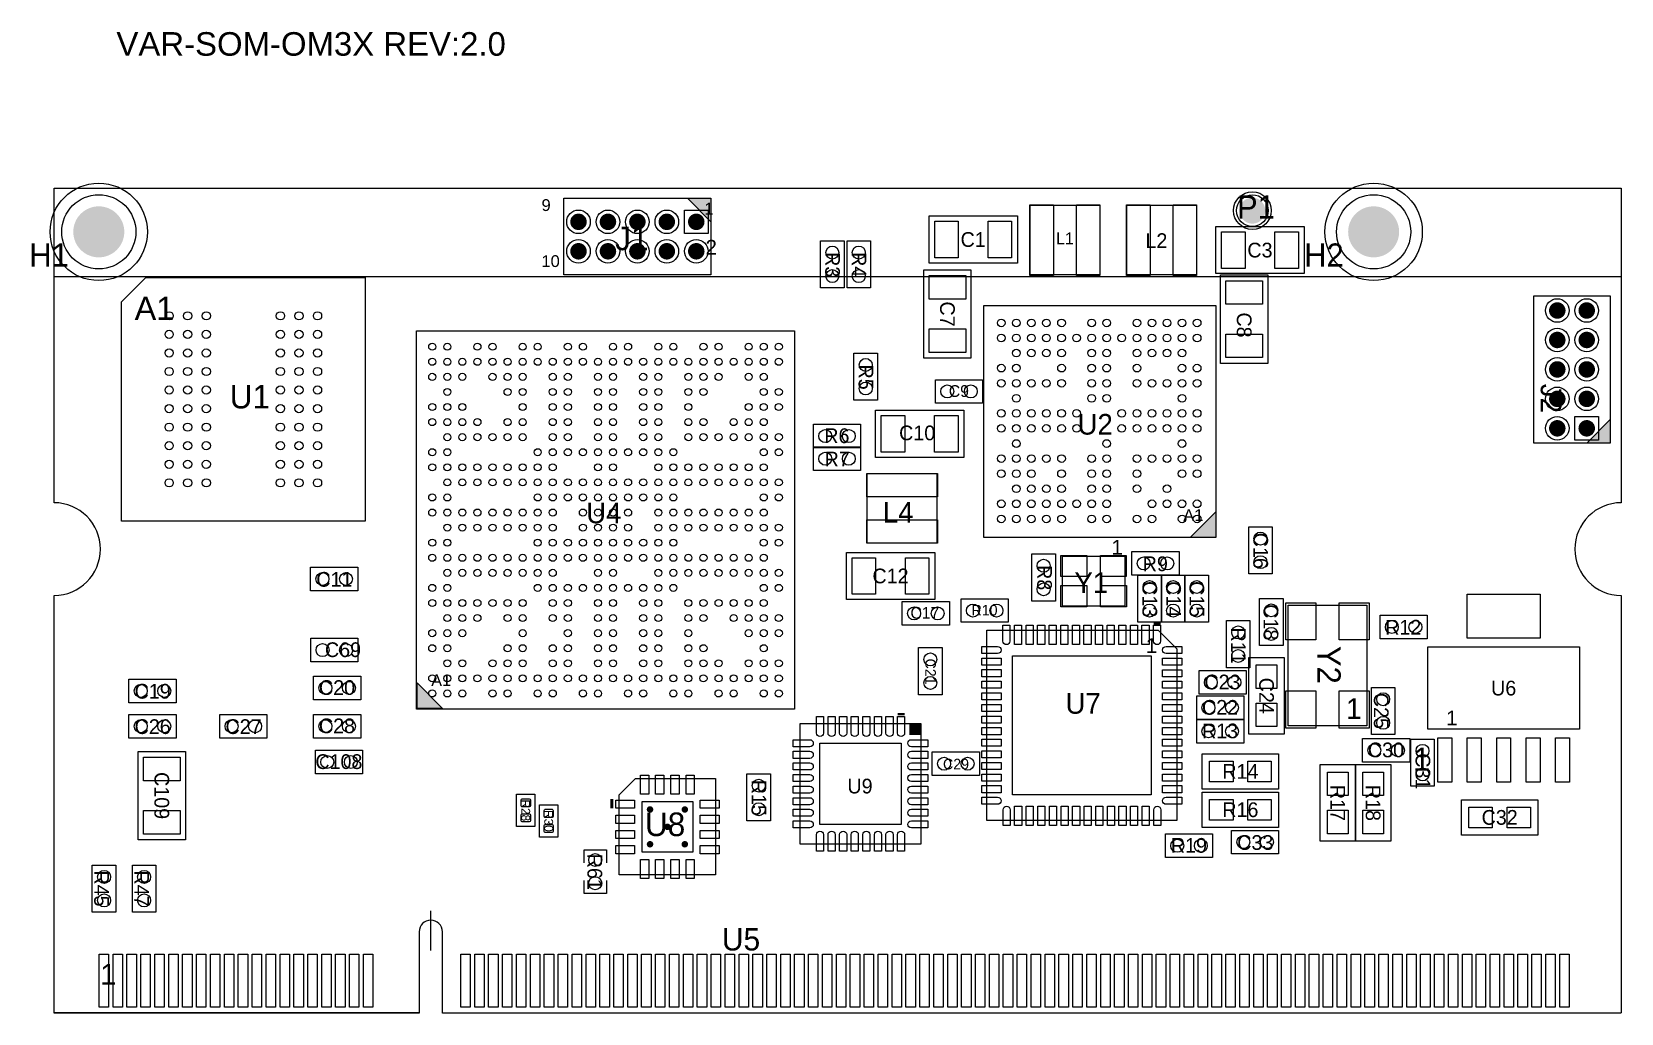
# Model space of a CAD drawing. Extents: x -1 to 67.6, y 0 to 42.3.
import ezdxf
from ezdxf.enums import TextEntityAlignment as Align

# ---------------------------------------------------------------- set-up
doc = ezdxf.new("R2010")
doc.units = 0
doc.header["$MEASUREMENT"] = 0
for name, color, linetype in [('ASSEMBLY_OUTLINES_TOP', 170, 'CONTINUOUS'), ('ASSEMBLY_REF_DES_TOP', 12, 'CONTINUOUS'), ('BOARD_OUTLINE', 10, 'CONTINUOUS'), ('PART_HOLES_LAYER_TOP', 52, 'CONTINUOUS'), ('PART_PADS_LAYER_TOP', 140, 'CONTINUOUS'), ('PART_PADS_SMD_TOP', 140, 'CONTINUOUS')]:
    doc.layers.add(name, color=color, linetype=linetype)
doc.styles.add('ARIAL', font='arial.ttf')
doc.styles.add('VERIBEST_GERBER_0', font='VBest0.ttf')

msp = doc.modelspace()

# ---------------------------------------------------------------- texts
at = {"layer": 'ASSEMBLY_OUTLINES_TOP'}
for s, height, style, p in [('VAR-SOM-OM3X REV:2.0', 1.016, 'ARIAL', (11.08964, 41.783)), ('9', 0.508, 'ARIAL', (21.225002, 34.833052)), ('1', 0.508, 'ARIAL', (28.245054, 34.680144)), ('2', 0.635, 'ARIAL', (28.34767, 33.014666)), ('10', 0.508, 'ARIAL', (21.41982, 32.418782)), ('A1', 0.508, 'ARIAL', (49.143666, 21.46554)), ('A1', 0.500126, 'ARIAL', (16.697706, 14.34592)), ('1', 0.9, 'VERIBEST_GERBER_0', (56.067934, 13.122336)), ('1', 1, 'VERIBEST_GERBER_0', (58.994368, 10.941644)), ('1', 0.889, 'ARIAL', (2.340356, 1.669796))]:
    msp.add_text(s, height=height, dxfattribs=dict(at, style=style)).set_placement(p, align=Align.MIDDLE_CENTER)
at = {"layer": 'ASSEMBLY_OUTLINES_TOP', "style": 'ARIAL'}
for s, height, p in [('A1', 0.999998, (3.477006, 30.88259)), ('1', 0.635, (45.613066, 20.399756)), ('1', 0.635, (47.0916, 16.1544)), ('1', 0.635, (60.04814, 13.03782))]:
    msp.add_text(s, height=height, dxfattribs=at).set_placement(p, align=Align.TOP_LEFT)
at = {"layer": 'ASSEMBLY_REF_DES_TOP', "style": 'VERIBEST_GERBER_0'}
for s, height, p in [('P1', 1, (51.84415, 34.74995)), ('J1', 1.016, (24.92248, 33.39719)), ('C1', 0.635, (39.6469, 33.3513)), ('L1', 0.508, (43.60291, 33.398714)), ('C3', 0.635, (52.01666, 32.894016)), ('C9', 0.508, (39.030148, 26.814526)), ('U2', 0.89, (44.909491, 25.383351)), ('R6', 0.635, (33.767389, 24.889723)), ('C10', 0.635, (37.230699, 25.010865)), ('R7', 0.635, (33.781611, 23.881277)), ('U4', 0.89, (23.716374, 21.559362)), ('L4', 0.889, (36.413865, 21.591861)), ('R9', 0.635, (47.501771, 19.366977)), ('C11', 0.635, (12.092349, 18.69614)), ('C12', 0.635, (36.08131, 18.843249)), ('Y1', 0.889, (44.741846, 18.552414)), ('C17', 0.508, (37.563044, 17.254474)), ('R10', 0.4572, (40.136789, 17.368023)), ('R12', 0.635, (58.196282, 16.631902)), ('C69', 0.635, (12.464289, 15.662923)), ('C23', 0.635, (50.398389, 14.269223)), ('C19', 0.635, (4.253909, 13.87014)), ('C20', 0.635, (12.205127, 14.030186)), ('U7', 0.889, (44.38904, 13.345668)), ('U6', 0.635, (62.529738, 14.007902)), ('C22', 0.635, (50.296789, 13.177023)), ('C26', 0.635, (4.253909, 12.34614)), ('C27', 0.635, (8.173129, 12.34614)), ('C28', 0.635, (12.205127, 12.379186)), ('R13', 0.635, (50.296789, 12.161023)), ('C30', 0.635, (57.452786, 11.342172)), ('C108', 0.635, (12.286489, 10.836923)), ('C29', 0.4572, (38.906411, 10.730977)), ('R14', 0.635, (51.17211, 10.414)), ('U9', 0.635, (34.765488, 9.783318)), ('R16', 0.635, (51.17211, 8.763)), ('U8', 1.016, (26.358596, 8.134096)), ('C32', 0.635, (62.357, 8.4328)), ('R19', 0.635, (48.952404, 7.225538)), ('C33', 0.635, (51.814222, 7.34949)), ('U5', 0.9652, (29.633926, 3.177032))]:
    msp.add_text(s, height=height, dxfattribs=at).set_placement(p, align=Align.MIDDLE_CENTER)
for s, height, p in [('L2', 0.635, (47.076868, 33.618678)), ('H1', 1, (-1.0696, 33.1804)), ('H2', 1, (53.9214, 33.1804)), ('U1', 1.016, (7.579106, 27.08275))]:
    msp.add_text(s, height=height, dxfattribs=at).set_placement(p, align=Align.TOP_LEFT)
for s, height, p in [('R3', 0.635, (33.580712, 32.263088)), ('R4', 0.635, (34.723712, 32.263088)), ('C7', 0.635, (38.535792, 30.13635)), ('C8', 0.635, (51.337718, 29.66212)), ('R5', 0.635, (35.023044, 27.415998)), ('C16', 0.635, (52.049698, 19.926864)), ('R8', 0.635, (42.724829, 18.767877)), ('C13', 0.635, (47.266098, 17.841468)), ('C14', 0.635, (48.292512, 17.837404)), ('C15', 0.635, (49.298098, 17.841468)), ('C18', 0.635, (52.488577, 16.846589)), ('R11', 0.635, (51.088277, 15.842489)), ('Y2', 0.999998, (54.998713, 15.011145)), ('C21', 0.4572, (37.809427, 14.720538)), ('C24', 0.635, (52.3019, 13.6787)), ('C25', 0.635, (57.248791, 13.024573)), ('C31', 0.635, (59.046123, 10.421111)), ('C109', 0.635, (4.6482, 9.3726)), ('R15', 0.635, (30.405643, 9.276201)), ('R17', 0.635, (55.3753, 9.0559)), ('R18', 0.635, (56.8993, 9.0559)), ('R28', 0.381, (20.3454, 8.7376)), ('R30', 0.381, (21.336, 8.2804)), ('R61', 0.635, (23.32609, 6.088888)), ('R45', 0.635, (2.04851, 5.366512)), ('R47', 0.635, (3.77571, 5.366512))]:
    msp.add_text(s, height=height, rotation=270, dxfattribs=at).set_placement(p, align=Align.MIDDLE_CENTER)
msp.add_text('J2', height=0.889, rotation=270, dxfattribs=at).set_placement((65.017546, 27.12696), align=Align.TOP_LEFT)

# ---------------------------------------------------------------- hatches: boundary and pattern name
at = {"layer": 'ASSEMBLY_OUTLINES_TOP'}
for points in [[(28.33751, 34.1122), (27.32151, 35.1282), (28.33751, 35.1282)], [(66.1129, 24.5737), (67.1289, 25.5897), (67.1289, 24.5737)], [(50.1079, 21.6035), (50.1079, 20.5035), (49.0079, 20.5035)], [(16.763218, 13.127663), (15.663218, 13.127663), (15.663218, 14.227663)]]:
    msp.add_hatch(color=256, dxfattribs=at).paths.add_polyline_path(points, flags=0)

# ---------------------------------------------------------------- linework, layer by layer
for points in [[(21.98751, 31.8262), (21.98751, 35.1282), (28.33751, 35.1282), (28.33751, 31.8262)], [(28.33751, 34.1122), (27.32151, 35.1282), (28.33751, 35.1282)], [(37.7419, 32.3353), (37.7419, 34.3673), (41.5519, 34.3673), (41.5519, 32.3353)], [(42.105902, 31.8259), (42.105902, 34.8259), (45.105902, 34.8259), (45.105902, 31.8259)], [(46.2749, 31.8259), (46.2749, 34.8259), (49.2749, 34.8259), (49.2749, 31.8259)], [(50.1117, 31.8781), (50.1117, 33.9101), (53.9217, 33.9101), (53.9217, 31.8781)], [(33.0625, 31.265), (33.0625, 33.297), (34.0785, 33.297), (34.0785, 31.265)], [(34.2055, 31.265), (34.2055, 33.297), (35.2215, 33.297), (35.2215, 31.265)], [(2.916018, 21.209663), (2.916018, 30.669663), (3.956018, 31.709663), (13.416018, 31.709663), (13.416018, 21.209663)], [(37.519792, 28.23135), (37.519792, 32.04135), (39.551792, 32.04135), (39.551792, 28.23135)], [(50.321785, 28.011011), (50.321785, 31.821011), (52.353785, 31.821011), (52.353785, 28.011011)], [(63.8269, 24.5737), (63.8269, 30.9237), (67.1289, 30.9237), (67.1289, 24.5737)], [(40.1079, 20.5035), (40.1079, 30.5035), (50.1079, 30.5035), (50.1079, 20.5035)], [(15.633218, 13.097663), (15.633218, 29.407663), (31.943218, 29.407663), (31.943218, 13.097663)], [(34.504951, 26.417936), (34.504951, 28.449936), (35.520951, 28.449936), (35.520951, 26.417936)], [(38.0213, 26.2901), (38.0213, 27.3061), (40.0533, 27.3061), (40.0533, 26.2901)], [(32.7585, 24.3652), (32.7585, 25.3812), (34.7905, 25.3812), (34.7905, 24.3652)], [(35.437697, 23.957733), (35.437697, 25.989733), (39.247697, 25.989733), (39.247697, 23.957733)], [(66.1129, 24.5737), (67.1289, 25.5897), (67.1289, 24.5737)], [(32.7585, 23.3898), (32.7585, 24.4058), (34.7905, 24.4058), (34.7905, 23.3898)], [(35.077214, 20.258299), (35.077214, 23.258299), (38.077214, 23.258299), (38.077214, 20.258299)], [(50.1079, 21.6035), (50.1079, 20.5035), (49.0079, 20.5035)], [(51.5315, 18.9289), (51.5315, 20.9609), (52.5475, 20.9609), (52.5475, 18.9289)], [(46.4939, 18.8755), (46.4939, 19.8915), (48.5259, 19.8915), (48.5259, 18.8755)], [(11.069238, 18.204663), (11.069238, 19.220663), (13.101238, 19.220663), (13.101238, 18.204663)], [(34.17631, 17.827249), (34.17631, 19.859249), (37.98631, 19.859249), (37.98631, 17.827249)], [(42.1759, 17.75875), (42.1759, 19.79075), (43.1919, 19.79075), (43.1919, 17.75875)], [(43.5029, 17.5415), (43.5029, 19.7015), (46.1829, 19.7015), (46.1829, 17.5415)], [(46.7479, 16.8435), (46.7479, 18.8755), (47.7639, 18.8755), (47.7639, 16.8435)], [(47.7639, 16.8435), (47.7639, 18.8755), (48.7799, 18.8755), (48.7799, 16.8435)], [(48.7799, 16.8435), (48.7799, 18.8755), (49.7959, 18.8755), (49.7959, 16.8435)], [(39.1279, 16.8435), (39.1279, 17.8595), (41.1599, 17.8595), (41.1599, 16.8435)], [(51.9971, 15.8377), (51.9971, 17.8697), (53.0131, 17.8697), (53.0131, 15.8377)], [(36.590408, 16.718548), (36.590408, 17.734548), (38.622408, 17.734548), (38.622408, 16.718548)], [(53.2283, 12.3827), (53.2283, 17.5827), (56.6283, 17.5827), (56.6283, 12.3827)], [(57.1981, 16.1341), (57.1981, 17.1501), (59.2301, 17.1501), (59.2301, 16.1341)], [(47.633459, 16.499941), (48.433459, 15.699941), (48.433459, 8.299941), (40.233459, 8.299941), (40.233459, 16.499941)], [(50.5714, 14.8844), (50.5714, 16.9164), (51.5874, 16.9164), (51.5874, 14.8844)], [(11.0744, 15.1384), (11.0744, 16.1544), (13.1064, 16.1544), (13.1064, 15.1384)], [(59.2547, 12.2329), (59.2547, 15.7829), (65.8047, 15.7829), (65.8047, 12.2329)], [(37.291215, 13.72245), (37.291215, 15.75445), (38.307215, 15.75445), (38.307215, 13.72245)], [(51.5399, 12.0277), (51.5399, 15.3297), (53.0639, 15.3297), (53.0639, 12.0277)], [(11.196238, 13.505663), (11.196238, 14.521663), (13.228238, 14.521663), (13.228238, 13.505663)], [(49.3895, 13.7447), (49.3895, 14.7607), (51.4215, 14.7607), (51.4215, 13.7447)], [(3.230798, 13.378663), (3.230798, 14.394663), (5.262798, 14.394663), (5.262798, 13.378663)], [(16.763218, 13.127663), (15.663218, 13.127663), (15.663218, 14.227663)], [(56.8249, 12.0017), (56.8249, 14.0337), (57.8409, 14.0337), (57.8409, 12.0017)], [(49.2879, 12.6525), (49.2879, 13.6685), (51.3199, 13.6685), (51.3199, 12.6525)], [(3.230798, 11.854663), (3.230798, 12.870663), (5.262798, 12.870663), (5.262798, 11.854663)], [(7.150018, 11.854663), (7.150018, 12.870663), (9.182018, 12.870663), (9.182018, 11.854663)], [(11.196238, 11.854663), (11.196238, 12.870663), (13.228238, 12.870663), (13.228238, 11.854663)], [(32.189035, 7.280922), (32.189035, 12.480922), (37.389035, 12.480922), (37.389035, 7.280922)], [(49.2879, 11.6365), (49.2879, 12.6525), (51.3199, 12.6525), (51.3199, 11.6365)], [(56.4439, 10.8177), (56.4439, 11.8337), (58.4759, 11.8337), (58.4759, 10.8177)], [(58.5216, 9.779), (58.5216, 11.811), (59.5376, 11.811), (59.5376, 9.779)], [(3.6322, 7.4676), (3.6322, 11.2776), (5.6642, 11.2776), (5.6642, 7.4676)], [(11.2776, 10.3124), (11.2776, 11.3284), (13.3096, 11.3284), (13.3096, 10.3124)], [(37.8833, 10.2395), (37.8833, 11.2555), (39.9153, 11.2555), (39.9153, 10.2395)], [(49.52111, 9.652), (49.52111, 11.176), (52.82311, 11.176), (52.82311, 9.652)], [(29.8875, 8.278), (29.8875, 10.31), (30.9035, 10.31), (30.9035, 8.278)], [(54.6133, 7.4049), (54.6133, 10.7069), (56.1373, 10.7069), (56.1373, 7.4049)], [(56.1373, 7.4049), (56.1373, 10.7069), (57.6613, 10.7069), (57.6613, 7.4049)], [(24.3835, 5.949), (24.3835, 9.404), (25.0835, 10.104), (28.5385, 10.104), (28.5385, 5.949)], [(19.9454, 8.0376), (19.9454, 9.4376), (20.7454, 9.4376), (20.7454, 8.0376)], [(20.936, 7.5804), (20.936, 8.9804), (21.736, 8.9804), (21.736, 7.5804)], [(49.52111, 8.001), (49.52111, 9.525), (52.82311, 9.525), (52.82311, 8.001)], [(60.706, 7.6708), (60.706, 9.1948), (64.008, 9.1948), (64.008, 7.6708)], [(47.943511, 6.701019), (47.943511, 7.717019), (49.975511, 7.717019), (49.975511, 6.701019)], [(50.79111, 6.858), (50.79111, 7.874), (52.82311, 7.874), (52.82311, 6.858)], [(1.651, 4.3434), (1.651, 6.3754), (2.667, 6.3754), (2.667, 4.3434)], [(3.3782, 4.3434), (3.3782, 6.3754), (4.3942, 6.3754), (4.3942, 4.3434)]]:
    msp.add_lwpolyline(points, close=True, dxfattribs=at)
msp.add_lwpolyline([(67.60011, -0.003), (16.75011, -0.003), (16.750108, 3.499993, 1), (15.75011, 3.499993), (15.75011, -0.003), (0.00011, -0.003), (0.000102, 17.999989, 1), (0.000102, 22.000007), (0.000102, 31.75), (67.600119, 31.75), (67.600119, 22.000007, 1), (67.600119, 17.999989), (67.600119, 0)], format="xyb", dxfattribs=at)
for points, const_width in [([(47.733459, 16.799941), (47.433459, 16.799941)], 0.1), ([(36.389035, 12.880922), (36.689035, 12.880922)], 0.1), ([(24.0585, 9.224), (24.0585, 8.824)], 0.13)]:
    msp.add_lwpolyline(points, dxfattribs=dict(at, const_width=const_width))
at = {"layer": 'ASSEMBLY_OUTLINES_TOP', "const_width": 0.14}
for points in [[(25.6385, 8.774, -1), (25.7785, 8.774, -1)], [(27.1385, 8.774, -1), (27.2785, 8.774, -1)], [(26.3885, 8.024, -1), (26.5285, 8.024, -1)], [(25.6385, 7.274, -1), (25.7785, 7.274, -1)], [(27.1385, 7.274, -1), (27.2785, 7.274, -1)]]:
    msp.add_lwpolyline(points, format="xyb", close=True, dxfattribs=at)
at = {"layer": 'ASSEMBLY_OUTLINES_TOP'}
for points in [[(22.86, 6.477), (22.86, 7.0358)], [(22.86, 7.0358), (23.8252, 7.0358)], [(23.8252, 7.0358), (23.8252, 6.477)], [(22.86, 5.1562), (22.86, 5.715)], [(23.8252, 5.715), (23.8252, 5.1562)], [(23.8252, 5.1562), (22.86, 5.1562)], [(16.25011, 2.697), (16.25011, 4.397)]]:
    msp.add_lwpolyline(points, dxfattribs=at)
for centre, radius in [((1.9304, 33.6804), 2.1), ((56.9214, 33.6804), 2.1), ((51.689, 34.5948), 0.8128)]:
    msp.add_circle(centre, radius, dxfattribs=at)
msp.add_solid([(36.889035, 11.980922), (37.389035, 11.980922), (36.889035, 12.480922), (37.389035, 12.480922)], dxfattribs=at)
at = {"layer": 'BOARD_OUTLINE'}
msp.add_lwpolyline([(67.600119, 22.000007, 1), (67.600119, 17.999989), (67.600119, 0), (16.75, -0.01), (16.75, 3.5, 0.414213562), (16.25, 4, 0.414213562), (15.75, 3.5), (15.75, 0), (0.000102, 0), (0.000102, 17.999989, 1), (0.000102, 22.000007), (0.000102, 35.56), (67.600119, 35.56)], format="xyb", close=True, dxfattribs=at)
at = {"layer": 'PART_HOLES_LAYER_TOP'}
for points, const_width in [([(51.4096, 34.5948, -1), (51.9684, 34.5948, -1)], 0.5588), ([(1.3804, 33.6804, -1), (2.4804, 33.6804, -1)], 1.1), ([(22.44471, 34.1122, -1), (22.80031, 34.1122, -1)], 0.3556), ([(23.71471, 34.1122, -1), (24.07031, 34.1122, -1)], 0.3556), ([(24.98471, 34.1122, -1), (25.34031, 34.1122, -1)], 0.3556), ([(26.25471, 34.1122, -1), (26.61031, 34.1122, -1)], 0.3556), ([(27.52471, 34.1122, -1), (27.88031, 34.1122, -1)], 0.3556), ([(56.3714, 33.6804, -1), (57.4714, 33.6804, -1)], 1.1), ([(22.44471, 32.8422, -1), (22.80031, 32.8422, -1)], 0.3556), ([(23.71471, 32.8422, -1), (24.07031, 32.8422, -1)], 0.3556), ([(24.98471, 32.8422, -1), (25.34031, 32.8422, -1)], 0.3556), ([(26.25471, 32.8422, -1), (26.61031, 32.8422, -1)], 0.3556), ([(27.52471, 32.8422, -1), (27.88031, 32.8422, -1)], 0.3556), ([(64.6651, 30.2887, -1), (65.0207, 30.2887, -1)], 0.3556), ([(65.9351, 30.2887, -1), (66.2907, 30.2887, -1)], 0.3556), ([(64.6651, 29.0187, -1), (65.0207, 29.0187, -1)], 0.3556), ([(65.9351, 29.0187, -1), (66.2907, 29.0187, -1)], 0.3556), ([(64.6651, 27.7487, -1), (65.0207, 27.7487, -1)], 0.3556), ([(65.9351, 27.7487, -1), (66.2907, 27.7487, -1)], 0.3556), ([(64.6651, 26.4787, -1), (65.0207, 26.4787, -1)], 0.3556), ([(65.9351, 26.4787, -1), (66.2907, 26.4787, -1)], 0.3556), ([(64.6651, 25.2087, -1), (65.0207, 25.2087, -1)], 0.3556), ([(65.9351, 25.2087, -1), (66.2907, 25.2087, -1)], 0.3556)]:
    msp.add_lwpolyline(points, format="xyb", close=True, dxfattribs=dict(at, const_width=const_width))
at = {"layer": 'PART_PADS_LAYER_TOP'}
for points in [[(27.19451, 33.6042), (27.19451, 34.6202), (28.21051, 34.6202), (28.21051, 33.6042)], [(65.6049, 24.7007), (65.6049, 25.7167), (66.6209, 25.7167), (66.6209, 24.7007)]]:
    msp.add_lwpolyline(points, close=True, dxfattribs=at)
for centre, radius in [((1.9304, 33.6804), 1.6), ((51.689, 34.5948), 0.6858), ((56.9214, 33.6804), 1.6), ((22.62251, 34.1122), 0.508), ((23.89251, 34.1122), 0.508), ((25.16251, 34.1122), 0.508), ((26.43251, 34.1122), 0.508), ((22.62251, 32.8422), 0.508), ((23.89251, 32.8422), 0.508), ((25.16251, 32.8422), 0.508), ((26.43251, 32.8422), 0.508), ((27.70251, 32.8422), 0.508), ((64.8429, 30.2887), 0.508), ((66.1129, 30.2887), 0.508), ((64.8429, 29.0187), 0.508), ((66.1129, 29.0187), 0.508), ((64.8429, 27.7487), 0.508), ((66.1129, 27.7487), 0.508), ((64.8429, 26.4787), 0.508), ((66.1129, 26.4787), 0.508), ((64.8429, 25.2087), 0.508)]:
    msp.add_circle(centre, radius, dxfattribs=at)
at = {"layer": 'PART_PADS_SMD_TOP'}
for points in [[(42.097902, 31.8019), (42.097902, 34.8499), (43.113902, 34.8499), (43.113902, 31.8019)], [(44.097902, 31.8019), (44.097902, 34.8499), (45.113902, 34.8499), (45.113902, 31.8019)], [(46.2669, 31.8019), (46.2669, 34.8499), (47.2829, 34.8499), (47.2829, 31.8019)], [(48.2669, 31.8019), (48.2669, 34.8499), (49.2829, 34.8499), (49.2829, 31.8019)], [(37.9889, 32.5639), (37.9889, 34.1387), (39.0049, 34.1387), (39.0049, 32.5639)], [(40.2889, 32.5639), (40.2889, 34.1387), (41.3049, 34.1387), (41.3049, 32.5639)], [(50.3587, 32.1067), (50.3587, 33.6815), (51.3747, 33.6815), (51.3747, 32.1067)], [(52.6587, 32.1067), (52.6587, 33.6815), (53.6747, 33.6815), (53.6747, 32.1067)], [(37.748392, 30.77835), (37.748392, 31.79435), (39.323192, 31.79435), (39.323192, 30.77835)], [(50.550385, 30.558011), (50.550385, 31.574011), (52.125185, 31.574011), (52.125185, 30.558011)], [(37.748392, 28.47835), (37.748392, 29.49435), (39.323192, 29.49435), (39.323192, 28.47835)], [(50.550385, 28.258011), (50.550385, 29.274011), (52.125185, 29.274011), (52.125185, 28.258011)], [(35.684697, 24.186333), (35.684697, 25.761133), (36.700697, 25.761133), (36.700697, 24.186333)], [(37.984697, 24.186333), (37.984697, 25.761133), (39.000697, 25.761133), (39.000697, 24.186333)], [(35.053214, 22.250299), (35.053214, 23.266299), (38.101214, 23.266299), (38.101214, 22.250299)], [(35.053214, 20.250299), (35.053214, 21.266299), (38.101214, 21.266299), (38.101214, 20.250299)], [(34.42331, 18.055849), (34.42331, 19.630649), (35.43931, 19.630649), (35.43931, 18.055849)], [(36.72331, 18.055849), (36.72331, 19.630649), (37.73931, 19.630649), (37.73931, 18.055849)], [(43.4341, 18.8143), (43.4341, 19.7287), (44.5517, 19.7287), (44.5517, 18.8143)], [(45.1341, 18.8143), (45.1341, 19.7287), (46.2517, 19.7287), (46.2517, 18.8143)], [(43.4341, 17.5143), (43.4341, 18.4287), (44.5517, 18.4287), (44.5517, 17.5143)], [(45.1441, 17.5143), (45.1441, 18.4287), (46.2617, 18.4287), (46.2617, 17.5143)], [(60.9547, 16.1579), (60.9547, 18.0579), (64.1047, 18.0579), (64.1047, 16.1579)], [(53.1283, 16.0827), (53.1283, 17.6827), (54.4283, 17.6827), (54.4283, 16.0827)], [(55.4283, 16.0827), (55.4283, 17.6827), (56.7283, 17.6827), (56.7283, 16.0827)], [(41.427208, 15.882482), (41.427208, 16.720682), (41.732008, 16.720682), (41.732008, 15.882482)], [(41.927208, 15.882482), (41.927208, 16.720682), (42.232008, 16.720682), (42.232008, 15.882482)], [(42.427208, 15.882482), (42.427208, 16.720682), (42.732008, 16.720682), (42.732008, 15.882482)], [(42.927208, 15.882482), (42.927208, 16.720682), (43.232008, 16.720682), (43.232008, 15.882482)], [(43.427208, 15.882482), (43.427208, 16.720682), (43.732008, 16.720682), (43.732008, 15.882482)], [(43.931059, 15.880841), (43.931059, 16.719041), (44.235859, 16.719041), (44.235859, 15.880841)], [(44.427208, 15.882482), (44.427208, 16.720682), (44.732008, 16.720682), (44.732008, 15.882482)], [(44.927208, 15.882482), (44.927208, 16.720682), (45.232008, 16.720682), (45.232008, 15.882482)], [(45.427208, 15.882482), (45.427208, 16.720682), (45.732008, 16.720682), (45.732008, 15.882482)], [(45.927208, 15.882482), (45.927208, 16.720682), (46.232008, 16.720682), (46.232008, 15.882482)], [(46.427208, 15.882482), (46.427208, 16.720682), (46.732008, 16.720682), (46.732008, 15.882482)], [(46.927208, 15.882482), (46.927208, 16.720682), (47.232008, 16.720682), (47.232008, 15.882482)], [(40.015368, 14.99771), (40.015368, 15.30251), (40.853568, 15.30251), (40.853568, 14.99771)], [(41.336259, 9.402741), (41.336259, 15.397141), (47.330659, 15.397141), (47.330659, 9.402741)], [(47.814359, 14.997541), (47.814359, 15.302341), (48.652559, 15.302341), (48.652559, 14.997541)], [(40.015368, 14.49771), (40.015368, 14.80251), (40.853568, 14.80251), (40.853568, 14.49771)], [(47.814359, 14.497541), (47.814359, 14.802341), (48.652559, 14.802341), (48.652559, 14.497541)], [(51.8574, 13.9962), (51.8574, 15.0122), (52.7464, 15.0122), (52.7464, 13.9962)], [(40.015368, 13.99771), (40.015368, 14.30251), (40.853568, 14.30251), (40.853568, 13.99771)], [(40.015368, 13.49771), (40.015368, 13.80251), (40.853568, 13.80251), (40.853568, 13.49771)], [(47.814359, 14.007541), (47.814359, 14.312341), (48.652559, 14.312341), (48.652559, 14.007541)], [(47.814359, 13.497541), (47.814359, 13.802341), (48.652559, 13.802341), (48.652559, 13.497541)], [(53.1283, 12.2827), (53.1283, 13.8827), (54.4283, 13.8827), (54.4283, 12.2827)], [(55.4283, 12.2827), (55.4283, 13.8827), (56.7283, 13.8827), (56.7283, 12.2827)], [(40.015368, 12.99771), (40.015368, 13.30251), (40.853568, 13.30251), (40.853568, 12.99771)], [(47.814359, 12.997541), (47.814359, 13.302341), (48.652559, 13.302341), (48.652559, 12.997541)], [(51.8574, 12.3452), (51.8574, 13.3612), (52.7464, 13.3612), (52.7464, 12.3452)], [(40.015368, 12.49771), (40.015368, 12.80251), (40.853568, 12.80251), (40.853568, 12.49771)], [(47.814359, 12.497541), (47.814359, 12.802341), (48.652559, 12.802341), (48.652559, 12.497541)], [(40.015368, 11.99771), (40.015368, 12.30251), (40.853568, 12.30251), (40.853568, 11.99771)], [(40.015368, 11.49771), (40.015368, 11.80251), (40.853568, 11.80251), (40.853568, 11.49771)], [(47.814359, 11.997541), (47.814359, 12.302341), (48.652559, 12.302341), (48.652559, 11.997541)], [(47.814359, 11.497541), (47.814359, 11.802341), (48.652559, 11.802341), (48.652559, 11.497541)], [(59.6897, 9.9579), (59.6897, 11.8579), (60.2897, 11.8579), (60.2897, 9.9579)], [(60.9597, 9.9579), (60.9597, 11.8579), (61.5597, 11.8579), (61.5597, 9.9579)], [(62.2297, 9.9579), (62.2297, 11.8579), (62.8297, 11.8579), (62.8297, 9.9579)], [(63.4997, 9.9579), (63.4997, 11.8579), (64.0997, 11.8579), (64.0997, 9.9579)], [(64.7697, 9.9579), (64.7697, 11.8579), (65.3697, 11.8579), (65.3697, 9.9579)], [(3.8608, 10.0146), (3.8608, 11.0306), (5.4356, 11.0306), (5.4356, 10.0146)], [(33.036435, 8.128322), (33.036435, 11.633522), (36.541635, 11.633522), (36.541635, 8.128322)], [(40.015368, 10.99771), (40.015368, 11.30251), (40.853568, 11.30251), (40.853568, 10.99771)], [(47.814359, 10.997541), (47.814359, 11.302341), (48.652559, 11.302341), (48.652559, 10.997541)], [(40.015368, 10.49771), (40.015368, 10.80251), (40.853568, 10.80251), (40.853568, 10.49771)], [(40.015368, 9.99771), (40.015368, 10.30251), (40.853568, 10.30251), (40.853568, 9.99771)], [(47.814359, 10.497541), (47.814359, 10.802341), (48.652559, 10.802341), (48.652559, 10.497541)], [(47.814359, 9.997541), (47.814359, 10.302341), (48.652559, 10.302341), (48.652559, 9.997541)], [(49.83861, 9.9695), (49.83861, 10.8585), (50.85461, 10.8585), (50.85461, 9.9695)], [(51.48961, 9.9695), (51.48961, 10.8585), (52.50561, 10.8585), (52.50561, 9.9695)], [(54.9308, 9.3734), (54.9308, 10.3894), (55.8198, 10.3894), (55.8198, 9.3734)], [(56.4548, 9.3734), (56.4548, 10.3894), (57.3438, 10.3894), (57.3438, 9.3734)], [(25.3007, 9.4376), (25.3007, 10.2504), (25.6563, 10.2504), (25.6563, 9.4376)], [(25.9507, 9.4376), (25.9507, 10.2504), (26.3063, 10.2504), (26.3063, 9.4376)], [(26.6107, 9.4376), (26.6107, 10.2504), (26.9663, 10.2504), (26.9663, 9.4376)], [(27.2607, 9.4376), (27.2607, 10.2504), (27.6163, 10.2504), (27.6163, 9.4376)], [(40.015368, 9.49771), (40.015368, 9.80251), (40.853568, 9.80251), (40.853568, 9.49771)], [(47.814359, 9.497541), (47.814359, 9.802341), (48.652559, 9.802341), (48.652559, 9.497541)], [(24.2321, 8.8262), (24.2321, 9.1818), (25.0449, 9.1818), (25.0449, 8.8262)], [(25.3663, 6.9318), (25.3663, 9.1162), (27.5507, 9.1162), (27.5507, 6.9318)], [(27.8721, 8.8262), (27.8721, 9.1818), (28.6849, 9.1818), (28.6849, 8.8262)], [(41.435975, 8.076318), (41.435975, 8.914518), (41.740775, 8.914518), (41.740775, 8.076318)], [(41.935975, 8.076318), (41.935975, 8.914518), (42.240775, 8.914518), (42.240775, 8.076318)], [(42.435975, 8.076318), (42.435975, 8.914518), (42.740775, 8.914518), (42.740775, 8.076318)], [(42.935975, 8.076318), (42.935975, 8.914518), (43.240775, 8.914518), (43.240775, 8.076318)], [(43.435975, 8.076318), (43.435975, 8.914518), (43.740775, 8.914518), (43.740775, 8.076318)], [(43.935975, 8.076318), (43.935975, 8.914518), (44.240775, 8.914518), (44.240775, 8.076318)], [(44.435975, 8.076318), (44.435975, 8.914518), (44.740775, 8.914518), (44.740775, 8.076318)], [(44.935975, 8.076318), (44.935975, 8.914518), (45.240775, 8.914518), (45.240775, 8.076318)], [(45.435975, 8.076318), (45.435975, 8.914518), (45.740775, 8.914518), (45.740775, 8.076318)], [(45.935975, 8.076318), (45.935975, 8.914518), (46.240775, 8.914518), (46.240775, 8.076318)], [(46.435975, 8.076318), (46.435975, 8.914518), (46.740775, 8.914518), (46.740775, 8.076318)], [(46.935975, 8.076318), (46.935975, 8.914518), (47.240775, 8.914518), (47.240775, 8.076318)], [(49.83861, 8.3185), (49.83861, 9.2075), (50.85461, 9.2075), (50.85461, 8.3185)], [(51.48961, 8.3185), (51.48961, 9.2075), (52.50561, 9.2075), (52.50561, 8.3185)], [(3.8608, 7.7146), (3.8608, 8.7306), (5.4356, 8.7306), (5.4356, 7.7146)], [(24.2321, 8.1762), (24.2321, 8.5318), (25.0449, 8.5318), (25.0449, 8.1762)], [(27.8721, 8.1762), (27.8721, 8.5318), (28.6849, 8.5318), (28.6849, 8.1762)], [(54.9308, 7.7224), (54.9308, 8.7384), (55.8198, 8.7384), (55.8198, 7.7224)], [(56.4548, 7.7224), (56.4548, 8.7384), (57.3438, 8.7384), (57.3438, 7.7224)], [(61.0235, 7.9883), (61.0235, 8.8773), (62.0395, 8.8773), (62.0395, 7.9883)], [(62.6745, 7.9883), (62.6745, 8.8773), (63.6905, 8.8773), (63.6905, 7.9883)], [(24.2321, 7.5162), (24.2321, 7.8718), (25.0449, 7.8718), (25.0449, 7.5162)], [(27.8721, 7.5162), (27.8721, 7.8718), (28.6849, 7.8718), (28.6849, 7.5162)], [(24.2321, 6.8662), (24.2321, 7.2218), (25.0449, 7.2218), (25.0449, 6.8662)], [(27.8721, 6.8662), (27.8721, 7.2218), (28.6849, 7.2218), (28.6849, 6.8662)], [(25.3007, 5.7976), (25.3007, 6.6104), (25.6563, 6.6104), (25.6563, 5.7976)], [(25.9507, 5.7976), (25.9507, 6.6104), (26.3063, 6.6104), (26.3063, 5.7976)], [(26.6107, 5.7976), (26.6107, 6.6104), (26.9663, 6.6104), (26.9663, 5.7976)], [(27.2607, 5.7976), (27.2607, 6.6104), (27.6163, 6.6104), (27.6163, 5.7976)], [(1.94691, 0.254), (1.94691, 2.54), (2.35331, 2.54), (2.35331, 0.254)], [(2.54691, 0.254), (2.54691, 2.54), (2.95331, 2.54), (2.95331, 0.254)], [(3.14691, 0.254), (3.14691, 2.54), (3.55331, 2.54), (3.55331, 0.254)], [(3.74691, 0.254), (3.74691, 2.54), (4.15331, 2.54), (4.15331, 0.254)], [(4.34691, 0.254), (4.34691, 2.54), (4.75331, 2.54), (4.75331, 0.254)], [(4.94691, 0.254), (4.94691, 2.54), (5.35331, 2.54), (5.35331, 0.254)], [(5.54691, 0.254), (5.54691, 2.54), (5.95331, 2.54), (5.95331, 0.254)], [(6.14691, 0.254), (6.14691, 2.54), (6.55331, 2.54), (6.55331, 0.254)], [(6.74691, 0.254), (6.74691, 2.54), (7.15331, 2.54), (7.15331, 0.254)], [(7.34691, 0.254), (7.34691, 2.54), (7.75331, 2.54), (7.75331, 0.254)], [(7.94691, 0.254), (7.94691, 2.54), (8.35331, 2.54), (8.35331, 0.254)], [(8.54691, 0.254), (8.54691, 2.54), (8.95331, 2.54), (8.95331, 0.254)], [(9.14691, 0.254), (9.14691, 2.54), (9.55331, 2.54), (9.55331, 0.254)], [(9.74691, 0.254), (9.74691, 2.54), (10.15331, 2.54), (10.15331, 0.254)], [(10.34691, 0.254), (10.34691, 2.54), (10.75331, 2.54), (10.75331, 0.254)], [(10.94691, 0.254), (10.94691, 2.54), (11.35331, 2.54), (11.35331, 0.254)], [(11.54691, 0.254), (11.54691, 2.54), (11.95331, 2.54), (11.95331, 0.254)], [(12.14691, 0.254), (12.14691, 2.54), (12.55331, 2.54), (12.55331, 0.254)], [(12.74691, 0.254), (12.74691, 2.54), (13.15331, 2.54), (13.15331, 0.254)], [(13.34691, 0.254), (13.34691, 2.54), (13.75331, 2.54), (13.75331, 0.254)], [(17.54691, 0.254), (17.54691, 2.54), (17.95331, 2.54), (17.95331, 0.254)], [(18.14691, 0.254), (18.14691, 2.54), (18.55331, 2.54), (18.55331, 0.254)], [(18.74691, 0.254), (18.74691, 2.54), (19.15331, 2.54), (19.15331, 0.254)], [(19.34691, 0.254), (19.34691, 2.54), (19.75331, 2.54), (19.75331, 0.254)], [(19.94691, 0.254), (19.94691, 2.54), (20.35331, 2.54), (20.35331, 0.254)], [(20.54691, 0.254), (20.54691, 2.54), (20.95331, 2.54), (20.95331, 0.254)], [(21.14691, 0.254), (21.14691, 2.54), (21.55331, 2.54), (21.55331, 0.254)], [(21.74691, 0.254), (21.74691, 2.54), (22.15331, 2.54), (22.15331, 0.254)], [(22.34691, 0.254), (22.34691, 2.54), (22.75331, 2.54), (22.75331, 0.254)], [(22.94691, 0.254), (22.94691, 2.54), (23.35331, 2.54), (23.35331, 0.254)], [(23.54691, 0.254), (23.54691, 2.54), (23.95331, 2.54), (23.95331, 0.254)], [(24.14691, 0.254), (24.14691, 2.54), (24.55331, 2.54), (24.55331, 0.254)], [(24.74691, 0.254), (24.74691, 2.54), (25.15331, 2.54), (25.15331, 0.254)], [(25.34691, 0.254), (25.34691, 2.54), (25.75331, 2.54), (25.75331, 0.254)], [(25.94691, 0.254), (25.94691, 2.54), (26.35331, 2.54), (26.35331, 0.254)], [(26.54691, 0.254), (26.54691, 2.54), (26.95331, 2.54), (26.95331, 0.254)], [(27.14691, 0.254), (27.14691, 2.54), (27.55331, 2.54), (27.55331, 0.254)], [(27.74691, 0.254), (27.74691, 2.54), (28.15331, 2.54), (28.15331, 0.254)], [(28.34691, 0.254), (28.34691, 2.54), (28.75331, 2.54), (28.75331, 0.254)], [(28.94691, 0.254), (28.94691, 2.54), (29.35331, 2.54), (29.35331, 0.254)], [(29.54691, 0.254), (29.54691, 2.54), (29.95331, 2.54), (29.95331, 0.254)], [(30.14691, 0.254), (30.14691, 2.54), (30.55331, 2.54), (30.55331, 0.254)], [(30.74691, 0.254), (30.74691, 2.54), (31.15331, 2.54), (31.15331, 0.254)], [(31.34691, 0.254), (31.34691, 2.54), (31.75331, 2.54), (31.75331, 0.254)], [(31.94691, 0.254), (31.94691, 2.54), (32.35331, 2.54), (32.35331, 0.254)], [(32.54691, 0.254), (32.54691, 2.54), (32.95331, 2.54), (32.95331, 0.254)], [(33.14691, 0.254), (33.14691, 2.54), (33.55331, 2.54), (33.55331, 0.254)], [(33.74691, 0.254), (33.74691, 2.54), (34.15331, 2.54), (34.15331, 0.254)], [(34.34691, 0.254), (34.34691, 2.54), (34.75331, 2.54), (34.75331, 0.254)], [(34.94691, 0.254), (34.94691, 2.54), (35.35331, 2.54), (35.35331, 0.254)], [(35.54691, 0.254), (35.54691, 2.54), (35.95331, 2.54), (35.95331, 0.254)], [(36.14691, 0.254), (36.14691, 2.54), (36.55331, 2.54), (36.55331, 0.254)], [(36.74691, 0.254), (36.74691, 2.54), (37.15331, 2.54), (37.15331, 0.254)], [(37.34691, 0.254), (37.34691, 2.54), (37.75331, 2.54), (37.75331, 0.254)], [(37.94691, 0.254), (37.94691, 2.54), (38.35331, 2.54), (38.35331, 0.254)], [(38.54691, 0.254), (38.54691, 2.54), (38.95331, 2.54), (38.95331, 0.254)], [(39.14691, 0.254), (39.14691, 2.54), (39.55331, 2.54), (39.55331, 0.254)], [(39.74691, 0.254), (39.74691, 2.54), (40.15331, 2.54), (40.15331, 0.254)], [(40.34691, 0.254), (40.34691, 2.54), (40.75331, 2.54), (40.75331, 0.254)], [(40.94691, 0.254), (40.94691, 2.54), (41.35331, 2.54), (41.35331, 0.254)], [(41.54691, 0.254), (41.54691, 2.54), (41.95331, 2.54), (41.95331, 0.254)], [(42.14691, 0.254), (42.14691, 2.54), (42.55331, 2.54), (42.55331, 0.254)], [(42.74691, 0.254), (42.74691, 2.54), (43.15331, 2.54), (43.15331, 0.254)], [(43.34691, 0.254), (43.34691, 2.54), (43.75331, 2.54), (43.75331, 0.254)], [(43.94691, 0.254), (43.94691, 2.54), (44.35331, 2.54), (44.35331, 0.254)], [(44.54691, 0.254), (44.54691, 2.54), (44.95331, 2.54), (44.95331, 0.254)], [(45.14691, 0.254), (45.14691, 2.54), (45.55331, 2.54), (45.55331, 0.254)], [(45.74691, 0.254), (45.74691, 2.54), (46.15331, 2.54), (46.15331, 0.254)], [(46.34691, 0.254), (46.34691, 2.54), (46.75331, 2.54), (46.75331, 0.254)], [(46.94691, 0.254), (46.94691, 2.54), (47.35331, 2.54), (47.35331, 0.254)], [(47.54691, 0.254), (47.54691, 2.54), (47.95331, 2.54), (47.95331, 0.254)], [(48.14691, 0.254), (48.14691, 2.54), (48.55331, 2.54), (48.55331, 0.254)], [(48.74691, 0.254), (48.74691, 2.54), (49.15331, 2.54), (49.15331, 0.254)], [(49.34691, 0.254), (49.34691, 2.54), (49.75331, 2.54), (49.75331, 0.254)], [(49.94691, 0.254), (49.94691, 2.54), (50.35331, 2.54), (50.35331, 0.254)], [(50.54691, 0.254), (50.54691, 2.54), (50.95331, 2.54), (50.95331, 0.254)], [(51.14691, 0.254), (51.14691, 2.54), (51.55331, 2.54), (51.55331, 0.254)], [(51.74691, 0.254), (51.74691, 2.54), (52.15331, 2.54), (52.15331, 0.254)], [(52.34691, 0.254), (52.34691, 2.54), (52.75331, 2.54), (52.75331, 0.254)], [(52.94691, 0.254), (52.94691, 2.54), (53.35331, 2.54), (53.35331, 0.254)], [(53.54691, 0.254), (53.54691, 2.54), (53.95331, 2.54), (53.95331, 0.254)], [(54.14691, 0.254), (54.14691, 2.54), (54.55331, 2.54), (54.55331, 0.254)], [(54.74691, 0.254), (54.74691, 2.54), (55.15331, 2.54), (55.15331, 0.254)], [(55.34691, 0.254), (55.34691, 2.54), (55.75331, 2.54), (55.75331, 0.254)], [(55.94691, 0.254), (55.94691, 2.54), (56.35331, 2.54), (56.35331, 0.254)], [(56.54691, 0.254), (56.54691, 2.54), (56.95331, 2.54), (56.95331, 0.254)], [(57.14691, 0.254), (57.14691, 2.54), (57.55331, 2.54), (57.55331, 0.254)], [(57.74691, 0.254), (57.74691, 2.54), (58.15331, 2.54), (58.15331, 0.254)], [(58.34691, 0.254), (58.34691, 2.54), (58.75331, 2.54), (58.75331, 0.254)], [(58.94691, 0.254), (58.94691, 2.54), (59.35331, 2.54), (59.35331, 0.254)], [(59.54691, 0.254), (59.54691, 2.54), (59.95331, 2.54), (59.95331, 0.254)], [(60.14691, 0.254), (60.14691, 2.54), (60.55331, 2.54), (60.55331, 0.254)], [(60.74691, 0.254), (60.74691, 2.54), (61.15331, 2.54), (61.15331, 0.254)], [(61.34691, 0.254), (61.34691, 2.54), (61.75331, 2.54), (61.75331, 0.254)], [(61.94691, 0.254), (61.94691, 2.54), (62.35331, 2.54), (62.35331, 0.254)], [(62.54691, 0.254), (62.54691, 2.54), (62.95331, 2.54), (62.95331, 0.254)], [(63.14691, 0.254), (63.14691, 2.54), (63.55331, 2.54), (63.55331, 0.254)], [(63.74691, 0.254), (63.74691, 2.54), (64.15331, 2.54), (64.15331, 0.254)], [(64.34691, 0.254), (64.34691, 2.54), (64.75331, 2.54), (64.75331, 0.254)], [(64.94691, 0.254), (64.94691, 2.54), (65.35331, 2.54), (65.35331, 0.254)]]:
    msp.add_lwpolyline(points, close=True, dxfattribs=at)
for points in [[(40.927208, 16.034882), (40.927208, 16.720682), (41.232008, 16.720682), (41.232008, 16.034882, -1)], [(47.427208, 16.034882), (47.427208, 16.720682), (47.732008, 16.720682), (47.732008, 16.034882, -1)], [(40.700159, 15.497541), (40.014359, 15.497541), (40.014359, 15.802341), (40.700159, 15.802341, -1)], [(47.966759, 15.802341), (48.652559, 15.802341), (48.652559, 15.497541), (47.966759, 15.497541, -1)], [(33.191435, 12.071522, -1), (32.886635, 12.071522), (32.886635, 12.782722), (33.191435, 12.782722)], [(33.691435, 12.071522, -1), (33.386635, 12.071522), (33.386635, 12.782722), (33.691435, 12.782722)], [(34.191435, 12.071522, -1), (33.886635, 12.071522), (33.886635, 12.782722), (34.191435, 12.782722)], [(34.691435, 12.071522, -1), (34.386635, 12.071522), (34.386635, 12.782722), (34.691435, 12.782722)], [(35.191435, 12.071522, -1), (34.886635, 12.071522), (34.886635, 12.782722), (35.191435, 12.782722)], [(35.691435, 12.071522, -1), (35.386635, 12.071522), (35.386635, 12.782722), (35.691435, 12.782722)], [(36.191435, 12.071522, -1), (35.886635, 12.071522), (35.886635, 12.782722), (36.191435, 12.782722)], [(36.691435, 12.071522, -1), (36.386635, 12.071522), (36.386635, 12.782722), (36.691435, 12.782722)], [(32.598435, 11.783322, -1), (32.598435, 11.478522), (31.887235, 11.478522), (31.887235, 11.783322)], [(36.979635, 11.478522, -1), (36.979635, 11.783322), (37.690835, 11.783322), (37.690835, 11.478522)], [(32.598435, 11.283322, -1), (32.598435, 10.978522), (31.887235, 10.978522), (31.887235, 11.283322)], [(36.979635, 10.978522, -1), (36.979635, 11.283322), (37.690835, 11.283322), (37.690835, 10.978522)], [(32.598435, 10.783322, -1), (32.598435, 10.478522), (31.887235, 10.478522), (31.887235, 10.783322)], [(36.979635, 10.478522, -1), (36.979635, 10.783322), (37.690835, 10.783322), (37.690835, 10.478522)], [(32.598435, 10.283322, -1), (32.598435, 9.978522), (31.887235, 9.978522), (31.887235, 10.283322)], [(32.598435, 9.783322, -1), (32.598435, 9.478522), (31.887235, 9.478522), (31.887235, 9.783322)], [(36.979635, 9.978522, -1), (36.979635, 10.283322), (37.690835, 10.283322), (37.690835, 9.978522)], [(36.979635, 9.478522, -1), (36.979635, 9.783322), (37.690835, 9.783322), (37.690835, 9.478522)], [(20.5454, 8.9376, -0.414213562), (20.4954, 8.8876), (20.1954, 8.8876, -0.414213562), (20.1454, 8.9376), (20.1454, 9.1876, -0.414213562), (20.1954, 9.2376), (20.4954, 9.2376, -0.414213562), (20.5454, 9.1876)], [(32.598435, 9.283322, -1), (32.598435, 8.978522), (31.887235, 8.978522), (31.887235, 9.283322)], [(36.979635, 8.978522, -1), (36.979635, 9.283322), (37.690835, 9.283322), (37.690835, 8.978522)], [(40.701168, 8.99771), (40.015368, 8.99771), (40.015368, 9.30251), (40.701168, 9.30251, -1)], [(41.240775, 8.762118), (41.240775, 8.076318), (40.935975, 8.076318), (40.935975, 8.762118, -1)], [(47.740775, 8.762118), (47.740775, 8.076318), (47.435975, 8.076318), (47.435975, 8.762118, -1)], [(47.966759, 9.302341), (48.652559, 9.302341), (48.652559, 8.997541), (47.966759, 8.997541, -1)], [(20.5454, 8.2876, -0.414213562), (20.4954, 8.2376), (20.1954, 8.2376, -0.414213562), (20.1454, 8.2876), (20.1454, 8.5376, -0.414213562), (20.1954, 8.5876), (20.4954, 8.5876, -0.414213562), (20.5454, 8.5376)], [(21.536, 8.4804, -0.414213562), (21.486, 8.4304), (21.186, 8.4304, -0.414213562), (21.136, 8.4804), (21.136, 8.7304, -0.414213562), (21.186, 8.7804), (21.486, 8.7804, -0.414213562), (21.536, 8.7304)], [(32.598435, 8.783322, -1), (32.598435, 8.478522), (31.887235, 8.478522), (31.887235, 8.783322)], [(32.598435, 8.283322, -1), (32.598435, 7.978522), (31.887235, 7.978522), (31.887235, 8.283322)], [(36.979635, 8.478522, -1), (36.979635, 8.783322), (37.690835, 8.783322), (37.690835, 8.478522)], [(36.979635, 7.978522, -1), (36.979635, 8.283322), (37.690835, 8.283322), (37.690835, 7.978522)], [(21.536, 7.8304, -0.414213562), (21.486, 7.7804), (21.186, 7.7804, -0.414213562), (21.136, 7.8304), (21.136, 8.0804, -0.414213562), (21.186, 8.1304), (21.486, 8.1304, -0.414213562), (21.536, 8.0804)], [(32.886635, 7.690322, -1), (33.191435, 7.690322), (33.191435, 6.979122), (32.886635, 6.979122)], [(33.386635, 7.690322, -1), (33.691435, 7.690322), (33.691435, 6.979122), (33.386635, 6.979122)], [(33.886635, 7.690322, -1), (34.191435, 7.690322), (34.191435, 6.979122), (33.886635, 6.979122)], [(34.386635, 7.690322, -1), (34.691435, 7.690322), (34.691435, 6.979122), (34.386635, 6.979122)], [(34.886635, 7.690322, -1), (35.191435, 7.690322), (35.191435, 6.979122), (34.886635, 6.979122)], [(35.386635, 7.690322, -1), (35.691435, 7.690322), (35.691435, 6.979122), (35.386635, 6.979122)], [(35.886635, 7.690322, -1), (36.191435, 7.690322), (36.191435, 6.979122), (35.886635, 6.979122)], [(36.386635, 7.690322, -1), (36.691435, 7.690322), (36.691435, 6.979122), (36.386635, 6.979122)]]:
    msp.add_lwpolyline(points, format="xyb", close=True, dxfattribs=at)
for centre, radius in [((33.5705, 32.789), 0.2794), ((34.7135, 32.789), 0.2794), ((33.5705, 31.773), 0.2794), ((34.7135, 31.773), 0.2794), ((4.966018, 30.059663), 0.1778), ((5.766018, 30.059663), 0.1778), ((6.566018, 30.059663), 0.1778), ((9.766018, 30.059663), 0.1778), ((10.566018, 30.059663), 0.1778), ((11.366018, 30.059663), 0.1778), ((40.8579, 29.7535), 0.1651), ((41.5079, 29.7535), 0.1651), ((42.1579, 29.7535), 0.1651), ((42.8079, 29.7535), 0.1651), ((43.4579, 29.7535), 0.1651), ((44.7579, 29.7535), 0.1651), ((45.4079, 29.7535), 0.1651), ((46.7079, 29.7535), 0.1651), ((47.3579, 29.7535), 0.1651), ((48.0079, 29.7535), 0.1651), ((48.6579, 29.7535), 0.1651), ((49.3079, 29.7535), 0.1651), ((4.966018, 29.259663), 0.1778), ((5.766018, 29.259663), 0.1778), ((6.566018, 29.259663), 0.1778), ((9.766018, 29.259663), 0.1778), ((10.566018, 29.259663), 0.1778), ((11.366018, 29.259663), 0.1778), ((16.313218, 28.727663), 0.1524), ((16.963218, 28.727663), 0.1524), ((18.263218, 28.727663), 0.1524), ((18.913218, 28.727663), 0.1524), ((20.213218, 28.727663), 0.1524), ((20.863218, 28.727663), 0.1524), ((22.163218, 28.727663), 0.1524), ((22.813218, 28.727663), 0.1524), ((24.113218, 28.727663), 0.1524), ((24.763218, 28.727663), 0.1524), ((26.063218, 28.727663), 0.1524), ((26.713218, 28.727663), 0.1524), ((28.013218, 28.727663), 0.1524), ((28.663218, 28.727663), 0.1524), ((29.963218, 28.727663), 0.1524), ((30.613218, 28.727663), 0.1524), ((31.263218, 28.727663), 0.1524), ((40.8579, 29.1035), 0.1651), ((41.5079, 29.1035), 0.1651), ((42.1579, 29.1035), 0.1651), ((42.8079, 29.1035), 0.1651), ((43.4579, 29.1035), 0.1651), ((44.1079, 29.1035), 0.1651), ((44.7579, 29.1035), 0.1651), ((45.4079, 29.1035), 0.1651), ((46.0579, 29.1035), 0.1651), ((46.7079, 29.1035), 0.1651), ((47.3579, 29.1035), 0.1651), ((48.0079, 29.1035), 0.1651), ((48.6579, 29.1035), 0.1651), ((49.3079, 29.1035), 0.1651), ((4.966018, 28.459663), 0.1778), ((5.766018, 28.459663), 0.1778), ((6.566018, 28.459663), 0.1778), ((9.766018, 28.459663), 0.1778), ((10.566018, 28.459663), 0.1778), ((11.366018, 28.459663), 0.1778), ((16.313218, 28.077663), 0.1524), ((16.963218, 28.077663), 0.1524), ((17.613218, 28.077663), 0.1524), ((18.263218, 28.077663), 0.1524), ((18.913218, 28.077663), 0.1524), ((19.563218, 28.077663), 0.1524), ((20.213218, 28.077663), 0.1524), ((20.863218, 28.077663), 0.1524), ((21.513218, 28.077663), 0.1524), ((22.163218, 28.077663), 0.1524), ((22.813218, 28.077663), 0.1524), ((23.463218, 28.077663), 0.1524), ((24.113218, 28.077663), 0.1524), ((24.763218, 28.077663), 0.1524), ((25.413218, 28.077663), 0.1524), ((26.063218, 28.077663), 0.1524), ((26.713218, 28.077663), 0.1524), ((27.363218, 28.077663), 0.1524), ((28.013218, 28.077663), 0.1524), ((28.663218, 28.077663), 0.1524), ((29.313218, 28.077663), 0.1524), ((29.963218, 28.077663), 0.1524), ((30.613218, 28.077663), 0.1524), ((31.263218, 28.077663), 0.1524), ((35.012951, 27.941936), 0.2794), ((41.5079, 28.4535), 0.1651), ((42.1579, 28.4535), 0.1651), ((42.8079, 28.4535), 0.1651), ((43.4579, 28.4535), 0.1651), ((44.7579, 28.4535), 0.1651), ((45.4079, 28.4535), 0.1651), ((46.7079, 28.4535), 0.1651), ((47.3579, 28.4535), 0.1651), ((48.0079, 28.4535), 0.1651), ((48.6579, 28.4535), 0.1651), ((4.966018, 27.659663), 0.1778), ((5.766018, 27.659663), 0.1778), ((6.566018, 27.659663), 0.1778), ((9.766018, 27.659663), 0.1778), ((10.566018, 27.659663), 0.1778), ((11.366018, 27.659663), 0.1778), ((16.313218, 27.427663), 0.1524), ((16.963218, 27.427663), 0.1524), ((17.613218, 27.427663), 0.1524), ((18.913218, 27.427663), 0.1524), ((19.563218, 27.427663), 0.1524), ((20.213218, 27.427663), 0.1524), ((21.513218, 27.427663), 0.1524), ((22.163218, 27.427663), 0.1524), ((23.463218, 27.427663), 0.1524), ((24.113218, 27.427663), 0.1524), ((25.413218, 27.427663), 0.1524), ((26.063218, 27.427663), 0.1524), ((27.363218, 27.427663), 0.1524), ((28.013218, 27.427663), 0.1524), ((28.663218, 27.427663), 0.1524), ((29.963218, 27.427663), 0.1524), ((30.613218, 27.427663), 0.1524), ((40.8579, 27.8035), 0.1651), ((41.5079, 27.8035), 0.1651), ((43.4579, 27.8035), 0.1651), ((44.7579, 27.8035), 0.1651), ((45.4079, 27.8035), 0.1651), ((46.7079, 27.8035), 0.1651), ((48.6579, 27.8035), 0.1651), ((49.3079, 27.8035), 0.1651), ((4.966018, 26.859663), 0.1778), ((5.766018, 26.859663), 0.1778), ((6.566018, 26.859663), 0.1778), ((9.766018, 26.859663), 0.1778), ((10.566018, 26.859663), 0.1778), ((11.366018, 26.859663), 0.1778), ((16.963218, 26.777663), 0.1524), ((19.563218, 26.777663), 0.1524), ((20.213218, 26.777663), 0.1524), ((21.513218, 26.777663), 0.1524), ((22.163218, 26.777663), 0.1524), ((23.463218, 26.777663), 0.1524), ((24.113218, 26.777663), 0.1524), ((25.413218, 26.777663), 0.1524), ((26.063218, 26.777663), 0.1524), ((27.363218, 26.777663), 0.1524), ((28.013218, 26.777663), 0.1524), ((30.613218, 26.777663), 0.1524), ((31.263218, 26.777663), 0.1524), ((35.012951, 26.925936), 0.2794), ((38.5293, 26.7981), 0.2794), ((39.5453, 26.7981), 0.2794), ((40.8579, 27.1535), 0.1651), ((41.5079, 27.1535), 0.1651), ((42.1579, 27.1535), 0.1651), ((42.8079, 27.1535), 0.1651), ((43.4579, 27.1535), 0.1651), ((44.7579, 27.1535), 0.1651), ((45.4079, 27.1535), 0.1651), ((46.7079, 27.1535), 0.1651), ((47.3579, 27.1535), 0.1651), ((48.0079, 27.1535), 0.1651), ((48.6579, 27.1535), 0.1651), ((49.3079, 27.1535), 0.1651), ((4.966018, 26.059663), 0.1778), ((5.766018, 26.059663), 0.1778), ((6.566018, 26.059663), 0.1778), ((9.766018, 26.059663), 0.1778), ((10.566018, 26.059663), 0.1778), ((11.366018, 26.059663), 0.1778), ((16.313218, 26.127663), 0.1524), ((16.963218, 26.127663), 0.1524), ((17.613218, 26.127663), 0.1524), ((20.213218, 26.127663), 0.1524), ((21.513218, 26.127663), 0.1524), ((22.163218, 26.127663), 0.1524), ((23.463218, 26.127663), 0.1524), ((24.113218, 26.127663), 0.1524), ((25.413218, 26.127663), 0.1524), ((26.063218, 26.127663), 0.1524), ((27.363218, 26.127663), 0.1524), ((29.963218, 26.127663), 0.1524), ((30.613218, 26.127663), 0.1524), ((31.263218, 26.127663), 0.1524), ((41.5079, 26.5035), 0.1651), ((44.7579, 26.5035), 0.1651), ((45.4079, 26.5035), 0.1651), ((48.6579, 26.5035), 0.1651), ((4.966018, 25.259663), 0.1778), ((5.766018, 25.259663), 0.1778), ((6.566018, 25.259663), 0.1778), ((9.766018, 25.259663), 0.1778), ((10.566018, 25.259663), 0.1778), ((11.366018, 25.259663), 0.1778), ((16.313218, 25.477663), 0.1524), ((16.963218, 25.477663), 0.1524), ((17.613218, 25.477663), 0.1524), ((18.263218, 25.477663), 0.1524), ((19.563218, 25.477663), 0.1524), ((20.213218, 25.477663), 0.1524), ((21.513218, 25.477663), 0.1524), ((22.163218, 25.477663), 0.1524), ((23.463218, 25.477663), 0.1524), ((24.113218, 25.477663), 0.1524), ((25.413218, 25.477663), 0.1524), ((26.063218, 25.477663), 0.1524), ((27.363218, 25.477663), 0.1524), ((28.013218, 25.477663), 0.1524), ((29.313218, 25.477663), 0.1524), ((29.963218, 25.477663), 0.1524), ((30.613218, 25.477663), 0.1524), ((40.8579, 25.8535), 0.1651), ((40.8579, 25.2035), 0.1651), ((41.5079, 25.8535), 0.1651), ((41.5079, 25.2035), 0.1651), ((42.1579, 25.8535), 0.1651), ((42.1579, 25.2035), 0.1651), ((42.8079, 25.8535), 0.1651), ((42.8079, 25.2035), 0.1651), ((43.4579, 25.8535), 0.1651), ((43.4579, 25.2035), 0.1651), ((44.1079, 25.8535), 0.1651), ((44.1079, 25.2035), 0.1651), ((46.0579, 25.8535), 0.1651), ((46.0579, 25.2035), 0.1651), ((46.7079, 25.8535), 0.1651), ((46.7079, 25.2035), 0.1651), ((47.3579, 25.8535), 0.1651), ((47.3579, 25.2035), 0.1651), ((48.0079, 25.8535), 0.1651), ((48.0079, 25.2035), 0.1651), ((48.6579, 25.8535), 0.1651), ((48.6579, 25.2035), 0.1651), ((49.3079, 25.8535), 0.1651), ((49.3079, 25.2035), 0.1651), ((16.963218, 24.827663), 0.1524), ((17.613218, 24.827663), 0.1524), ((18.263218, 24.827663), 0.1524), ((18.913218, 24.827663), 0.1524), ((19.563218, 24.827663), 0.1524), ((20.213218, 24.827663), 0.1524), ((21.513218, 24.827663), 0.1524), ((22.163218, 24.827663), 0.1524), ((23.463218, 24.827663), 0.1524), ((24.113218, 24.827663), 0.1524), ((25.413218, 24.827663), 0.1524), ((26.063218, 24.827663), 0.1524), ((27.363218, 24.827663), 0.1524), ((28.013218, 24.827663), 0.1524), ((28.663218, 24.827663), 0.1524), ((29.313218, 24.827663), 0.1524), ((29.963218, 24.827663), 0.1524), ((30.613218, 24.827663), 0.1524), ((31.263218, 24.827663), 0.1524), ((33.2665, 24.8732), 0.2794), ((34.2825, 24.8732), 0.2794), ((41.5079, 24.5535), 0.1651), ((45.4079, 24.5535), 0.1651), ((48.6579, 24.5535), 0.1651), ((4.966018, 24.459663), 0.1778), ((5.766018, 24.459663), 0.1778), ((6.566018, 24.459663), 0.1778), ((9.766018, 24.459663), 0.1778), ((10.566018, 24.459663), 0.1778), ((11.366018, 24.459663), 0.1778), ((16.313218, 24.177663), 0.1524), ((16.963218, 24.177663), 0.1524), ((20.863218, 24.177663), 0.1524), ((21.513218, 24.177663), 0.1524), ((22.163218, 24.177663), 0.1524), ((22.813218, 24.177663), 0.1524), ((23.463218, 24.177663), 0.1524), ((24.113218, 24.177663), 0.1524), ((24.763218, 24.177663), 0.1524), ((25.413218, 24.177663), 0.1524), ((26.063218, 24.177663), 0.1524), ((26.713218, 24.177663), 0.1524), ((30.613218, 24.177663), 0.1524), ((31.263218, 24.177663), 0.1524), ((33.2665, 23.8978), 0.2794), ((34.2825, 23.8978), 0.2794), ((40.8579, 23.9035), 0.1651), ((41.5079, 23.9035), 0.1651), ((42.1579, 23.9035), 0.1651), ((42.8079, 23.9035), 0.1651), ((43.4579, 23.9035), 0.1651), ((44.7579, 23.9035), 0.1651), ((45.4079, 23.9035), 0.1651), ((46.7079, 23.9035), 0.1651), ((47.3579, 23.9035), 0.1651), ((48.0079, 23.9035), 0.1651), ((48.6579, 23.9035), 0.1651), ((49.3079, 23.9035), 0.1651), ((4.966018, 23.659663), 0.1778), ((5.766018, 23.659663), 0.1778), ((6.566018, 23.659663), 0.1778), ((9.766018, 23.659663), 0.1778), ((10.566018, 23.659663), 0.1778), ((11.366018, 23.659663), 0.1778), ((16.313218, 23.527663), 0.1524), ((16.963218, 23.527663), 0.1524), ((17.613218, 23.527663), 0.1524), ((18.263218, 23.527663), 0.1524), ((18.913218, 23.527663), 0.1524), ((19.563218, 23.527663), 0.1524), ((20.213218, 23.527663), 0.1524), ((20.863218, 23.527663), 0.1524), ((21.513218, 23.527663), 0.1524), ((23.463218, 23.527663), 0.1524), ((24.113218, 23.527663), 0.1524), ((26.063218, 23.527663), 0.1524), ((26.713218, 23.527663), 0.1524), ((27.363218, 23.527663), 0.1524), ((28.013218, 23.527663), 0.1524), ((28.663218, 23.527663), 0.1524), ((29.313218, 23.527663), 0.1524), ((29.963218, 23.527663), 0.1524), ((30.613218, 23.527663), 0.1524), ((40.8579, 23.2535), 0.1651), ((41.5079, 23.2535), 0.1651), ((42.1579, 23.2535), 0.1651), ((43.4579, 23.2535), 0.1651), ((44.7579, 23.2535), 0.1651), ((45.4079, 23.2535), 0.1651), ((46.7079, 23.2535), 0.1651), ((48.6579, 23.2535), 0.1651), ((49.3079, 23.2535), 0.1651), ((4.966018, 22.859663), 0.1778), ((5.766018, 22.859663), 0.1778), ((6.566018, 22.859663), 0.1778), ((9.766018, 22.859663), 0.1778), ((10.566018, 22.859663), 0.1778), ((11.366018, 22.859663), 0.1778), ((16.963218, 22.877663), 0.1524), ((17.613218, 22.877663), 0.1524), ((18.263218, 22.877663), 0.1524), ((18.913218, 22.877663), 0.1524), ((19.563218, 22.877663), 0.1524), ((20.213218, 22.877663), 0.1524), ((20.863218, 22.877663), 0.1524), ((21.513218, 22.877663), 0.1524), ((22.163218, 22.877663), 0.1524), ((22.813218, 22.877663), 0.1524), ((23.463218, 22.877663), 0.1524), ((24.113218, 22.877663), 0.1524), ((24.763218, 22.877663), 0.1524), ((25.413218, 22.877663), 0.1524), ((26.063218, 22.877663), 0.1524), ((26.713218, 22.877663), 0.1524), ((27.363218, 22.877663), 0.1524), ((28.013218, 22.877663), 0.1524), ((28.663218, 22.877663), 0.1524), ((29.313218, 22.877663), 0.1524), ((29.963218, 22.877663), 0.1524), ((30.613218, 22.877663), 0.1524), ((31.263218, 22.877663), 0.1524), ((41.5079, 22.6035), 0.1651), ((42.1579, 22.6035), 0.1651), ((42.8079, 22.6035), 0.1651), ((43.4579, 22.6035), 0.1651), ((44.7579, 22.6035), 0.1651), ((45.4079, 22.6035), 0.1651), ((46.7079, 22.6035), 0.1651), ((48.0079, 22.6035), 0.1651), ((16.313218, 22.227663), 0.1524), ((16.963218, 22.227663), 0.1524), ((20.863218, 22.227663), 0.1524), ((21.513218, 22.227663), 0.1524), ((22.163218, 22.227663), 0.1524), ((22.813218, 22.227663), 0.1524), ((23.463218, 22.227663), 0.1524), ((24.113218, 22.227663), 0.1524), ((24.763218, 22.227663), 0.1524), ((25.413218, 22.227663), 0.1524), ((26.063218, 22.227663), 0.1524), ((26.713218, 22.227663), 0.1524), ((30.613218, 22.227663), 0.1524), ((31.263218, 22.227663), 0.1524), ((40.8579, 21.9535), 0.1651), ((41.5079, 21.9535), 0.1651), ((42.1579, 21.9535), 0.1651), ((42.8079, 21.9535), 0.1651), ((43.4579, 21.9535), 0.1651), ((44.1079, 21.9535), 0.1651), ((44.7579, 21.9535), 0.1651), ((45.4079, 21.9535), 0.1651), ((47.3579, 21.9535), 0.1651), ((48.0079, 21.9535), 0.1651), ((48.6579, 21.9535), 0.1651), ((49.3079, 21.9535), 0.1651), ((16.313218, 21.577663), 0.1524), ((16.963218, 21.577663), 0.1524), ((17.613218, 21.577663), 0.1524), ((18.263218, 21.577663), 0.1524), ((18.913218, 21.577663), 0.1524), ((19.563218, 21.577663), 0.1524), ((20.213218, 21.577663), 0.1524), ((20.863218, 21.577663), 0.1524), ((21.513218, 21.577663), 0.1524), ((22.813218, 21.577663), 0.1524), ((23.463218, 21.577663), 0.1524), ((24.113218, 21.577663), 0.1524), ((24.763218, 21.577663), 0.1524), ((26.063218, 21.577663), 0.1524), ((26.713218, 21.577663), 0.1524), ((27.363218, 21.577663), 0.1524), ((28.013218, 21.577663), 0.1524), ((28.663218, 21.577663), 0.1524), ((29.313218, 21.577663), 0.1524), ((29.963218, 21.577663), 0.1524), ((30.613218, 21.577663), 0.1524), ((40.8579, 21.3035), 0.1651), ((41.5079, 21.3035), 0.1651), ((42.1579, 21.3035), 0.1651), ((42.8079, 21.3035), 0.1651), ((43.4579, 21.3035), 0.1651), ((44.7579, 21.3035), 0.1651), ((45.4079, 21.3035), 0.1651), ((46.7079, 21.3035), 0.1651), ((47.3579, 21.3035), 0.1651), ((48.6579, 21.3035), 0.1651), ((49.3079, 21.3035), 0.1651), ((16.963218, 20.927663), 0.1524), ((17.613218, 20.927663), 0.1524), ((18.263218, 20.927663), 0.1524), ((18.913218, 20.927663), 0.1524), ((19.563218, 20.927663), 0.1524), ((20.213218, 20.927663), 0.1524), ((20.863218, 20.927663), 0.1524), ((21.513218, 20.927663), 0.1524), ((22.813218, 20.927663), 0.1524), ((23.463218, 20.927663), 0.1524), ((24.113218, 20.927663), 0.1524), ((24.763218, 20.927663), 0.1524), ((26.063218, 20.927663), 0.1524), ((26.713218, 20.927663), 0.1524), ((27.363218, 20.927663), 0.1524), ((28.013218, 20.927663), 0.1524), ((28.663218, 20.927663), 0.1524), ((29.313218, 20.927663), 0.1524), ((29.963218, 20.927663), 0.1524), ((30.613218, 20.927663), 0.1524), ((31.263218, 20.927663), 0.1524), ((52.0395, 20.4529), 0.2794), ((16.313218, 20.277663), 0.1524), ((16.963218, 20.277663), 0.1524), ((20.863218, 20.277663), 0.1524), ((21.513218, 20.277663), 0.1524), ((22.163218, 20.277663), 0.1524), ((22.813218, 20.277663), 0.1524), ((23.463218, 20.277663), 0.1524), ((24.113218, 20.277663), 0.1524), ((24.763218, 20.277663), 0.1524), ((25.413218, 20.277663), 0.1524), ((26.063218, 20.277663), 0.1524), ((26.713218, 20.277663), 0.1524), ((30.613218, 20.277663), 0.1524), ((31.263218, 20.277663), 0.1524), ((16.313218, 19.627663), 0.1524), ((16.963218, 19.627663), 0.1524), ((17.613218, 19.627663), 0.1524), ((18.263218, 19.627663), 0.1524), ((18.913218, 19.627663), 0.1524), ((19.563218, 19.627663), 0.1524), ((20.213218, 19.627663), 0.1524), ((20.863218, 19.627663), 0.1524), ((21.513218, 19.627663), 0.1524), ((22.163218, 19.627663), 0.1524), ((22.813218, 19.627663), 0.1524), ((23.463218, 19.627663), 0.1524), ((24.113218, 19.627663), 0.1524), ((24.763218, 19.627663), 0.1524), ((25.413218, 19.627663), 0.1524), ((26.063218, 19.627663), 0.1524), ((26.713218, 19.627663), 0.1524), ((27.363218, 19.627663), 0.1524), ((28.013218, 19.627663), 0.1524), ((28.663218, 19.627663), 0.1524), ((29.313218, 19.627663), 0.1524), ((29.963218, 19.627663), 0.1524), ((30.613218, 19.627663), 0.1524), ((42.6839, 19.28275), 0.2794), ((47.0019, 19.3835), 0.2794), ((48.0179, 19.3835), 0.2794), ((52.0395, 19.4369), 0.2794), ((11.577238, 18.712663), 0.2794), ((12.593238, 18.712663), 0.2794), ((16.963218, 18.977663), 0.1524), ((17.613218, 18.977663), 0.1524), ((18.263218, 18.977663), 0.1524), ((18.913218, 18.977663), 0.1524), ((19.563218, 18.977663), 0.1524), ((20.213218, 18.977663), 0.1524), ((20.863218, 18.977663), 0.1524), ((21.513218, 18.977663), 0.1524), ((23.463218, 18.977663), 0.1524), ((24.113218, 18.977663), 0.1524), ((26.063218, 18.977663), 0.1524), ((26.713218, 18.977663), 0.1524), ((27.363218, 18.977663), 0.1524), ((28.013218, 18.977663), 0.1524), ((28.663218, 18.977663), 0.1524), ((29.313218, 18.977663), 0.1524), ((29.963218, 18.977663), 0.1524), ((30.613218, 18.977663), 0.1524), ((31.263218, 18.977663), 0.1524), ((42.6839, 18.26675), 0.2794), ((47.2559, 18.3675), 0.2794), ((48.2719, 18.3675), 0.2794), ((49.2879, 18.3675), 0.2794), ((16.313218, 18.327663), 0.1524), ((16.313218, 17.677663), 0.1524), ((16.963218, 18.327663), 0.1524), ((16.963218, 17.677663), 0.1524), ((17.613218, 17.677663), 0.1524), ((18.263218, 17.677663), 0.1524), ((18.913218, 17.677663), 0.1524), ((19.563218, 17.677663), 0.1524), ((20.213218, 17.677663), 0.1524), ((20.863218, 18.327663), 0.1524), ((21.513218, 18.327663), 0.1524), ((21.513218, 17.677663), 0.1524), ((22.163218, 18.327663), 0.1524), ((22.163218, 17.677663), 0.1524), ((22.813218, 18.327663), 0.1524), ((23.463218, 18.327663), 0.1524), ((23.463218, 17.677663), 0.1524), ((24.113218, 18.327663), 0.1524), ((24.113218, 17.677663), 0.1524), ((24.763218, 18.327663), 0.1524), ((25.413218, 18.327663), 0.1524), ((25.413218, 17.677663), 0.1524), ((26.063218, 18.327663), 0.1524), ((26.063218, 17.677663), 0.1524), ((26.713218, 18.327663), 0.1524), ((27.363218, 17.677663), 0.1524), ((28.013218, 17.677663), 0.1524), ((28.663218, 17.677663), 0.1524), ((29.313218, 17.677663), 0.1524), ((29.963218, 17.677663), 0.1524), ((30.613218, 18.327663), 0.1524), ((30.613218, 17.677663), 0.1524), ((31.263218, 18.327663), 0.1524), ((16.963218, 17.027663), 0.1524), ((17.613218, 17.027663), 0.1524), ((18.263218, 17.027663), 0.1524), ((19.563218, 17.027663), 0.1524), ((20.213218, 17.027663), 0.1524), ((21.513218, 17.027663), 0.1524), ((22.163218, 17.027663), 0.1524), ((23.463218, 17.027663), 0.1524), ((24.113218, 17.027663), 0.1524), ((25.413218, 17.027663), 0.1524), ((26.063218, 17.027663), 0.1524), ((27.363218, 17.027663), 0.1524), ((28.013218, 17.027663), 0.1524), ((29.313218, 17.027663), 0.1524), ((29.963218, 17.027663), 0.1524), ((30.613218, 17.027663), 0.1524), ((31.263218, 17.027663), 0.1524), ((37.098408, 17.226548), 0.2794), ((38.114408, 17.226548), 0.2794), ((39.6359, 17.3515), 0.2794), ((40.6519, 17.3515), 0.2794), ((47.2559, 17.3515), 0.2794), ((48.2719, 17.3515), 0.2794), ((49.2879, 17.3515), 0.2794), ((52.5051, 17.3617), 0.2794), ((16.313218, 16.377663), 0.1524), ((16.963218, 16.377663), 0.1524), ((17.613218, 16.377663), 0.1524), ((20.213218, 16.377663), 0.1524), ((22.163218, 16.377663), 0.1524), ((23.463218, 16.377663), 0.1524), ((24.113218, 16.377663), 0.1524), ((25.413218, 16.377663), 0.1524), ((26.063218, 16.377663), 0.1524), ((27.363218, 16.377663), 0.1524), ((29.963218, 16.377663), 0.1524), ((30.613218, 16.377663), 0.1524), ((31.263218, 16.377663), 0.1524), ((51.0794, 16.4084), 0.2794), ((52.5051, 16.3457), 0.2794), ((57.7061, 16.6421), 0.2794), ((58.7221, 16.6421), 0.2794), ((11.5824, 15.6464), 0.2794), ((12.5984, 15.6464), 0.2794), ((16.313218, 15.727663), 0.1524), ((16.963218, 15.727663), 0.1524), ((19.563218, 15.727663), 0.1524), ((20.213218, 15.727663), 0.1524), ((21.513218, 15.727663), 0.1524), ((22.163218, 15.727663), 0.1524), ((23.463218, 15.727663), 0.1524), ((24.113218, 15.727663), 0.1524), ((25.413218, 15.727663), 0.1524), ((26.063218, 15.727663), 0.1524), ((27.363218, 15.727663), 0.1524), ((28.013218, 15.727663), 0.1524), ((30.613218, 15.727663), 0.1524), ((16.963218, 15.077663), 0.1524), ((17.613218, 15.077663), 0.1524), ((18.913218, 15.077663), 0.1524), ((19.563218, 15.077663), 0.1524), ((20.213218, 15.077663), 0.1524), ((21.513218, 15.077663), 0.1524), ((22.163218, 15.077663), 0.1524), ((23.463218, 15.077663), 0.1524), ((24.113218, 15.077663), 0.1524), ((25.413218, 15.077663), 0.1524), ((26.063218, 15.077663), 0.1524), ((27.363218, 15.077663), 0.1524), ((28.013218, 15.077663), 0.1524), ((28.663218, 15.077663), 0.1524), ((29.963218, 15.077663), 0.1524), ((30.613218, 15.077663), 0.1524), ((31.263218, 15.077663), 0.1524), ((37.799215, 15.24645), 0.2794), ((51.0794, 15.3924), 0.2794), ((16.313218, 14.427663), 0.1524), ((16.963218, 14.427663), 0.1524), ((17.613218, 14.427663), 0.1524), ((18.263218, 14.427663), 0.1524), ((18.913218, 14.427663), 0.1524), ((19.563218, 14.427663), 0.1524), ((20.213218, 14.427663), 0.1524), ((20.863218, 14.427663), 0.1524), ((21.513218, 14.427663), 0.1524), ((22.163218, 14.427663), 0.1524), ((22.813218, 14.427663), 0.1524), ((23.463218, 14.427663), 0.1524), ((24.113218, 14.427663), 0.1524), ((24.763218, 14.427663), 0.1524), ((25.413218, 14.427663), 0.1524), ((26.063218, 14.427663), 0.1524), ((26.713218, 14.427663), 0.1524), ((27.363218, 14.427663), 0.1524), ((28.013218, 14.427663), 0.1524), ((28.663218, 14.427663), 0.1524), ((29.313218, 14.427663), 0.1524), ((29.963218, 14.427663), 0.1524), ((30.613218, 14.427663), 0.1524), ((31.263218, 14.427663), 0.1524), ((37.799215, 14.23045), 0.2794), ((49.8975, 14.2527), 0.2794), ((50.9135, 14.2527), 0.2794), ((3.738798, 13.886663), 0.2794), ((4.754798, 13.886663), 0.2794), ((11.704238, 14.013663), 0.2794), ((12.720238, 14.013663), 0.2794), ((16.313218, 13.777663), 0.1524), ((16.963218, 13.777663), 0.1524), ((17.613218, 13.777663), 0.1524), ((18.913218, 13.777663), 0.1524), ((19.563218, 13.777663), 0.1524), ((20.863218, 13.777663), 0.1524), ((21.513218, 13.777663), 0.1524), ((22.813218, 13.777663), 0.1524), ((23.463218, 13.777663), 0.1524), ((24.763218, 13.777663), 0.1524), ((25.413218, 13.777663), 0.1524), ((26.713218, 13.777663), 0.1524), ((27.363218, 13.777663), 0.1524), ((28.663218, 13.777663), 0.1524), ((29.313218, 13.777663), 0.1524), ((30.613218, 13.777663), 0.1524), ((31.263218, 13.777663), 0.1524), ((57.3329, 13.5257), 0.2794), ((49.7959, 13.1605), 0.2794), ((50.8119, 13.1605), 0.2794), ((3.738798, 12.362663), 0.2794), ((4.754798, 12.362663), 0.2794), ((7.658018, 12.362663), 0.2794), ((8.674018, 12.362663), 0.2794), ((11.704238, 12.362663), 0.2794), ((12.720238, 12.362663), 0.2794), ((49.7959, 12.1445), 0.2794), ((50.8119, 12.1445), 0.2794), ((57.3329, 12.5097), 0.2794), ((11.7856, 10.8204), 0.2794), ((12.8016, 10.8204), 0.2794), ((38.3913, 10.7475), 0.2794), ((39.4073, 10.7475), 0.2794), ((56.9519, 11.3257), 0.2794), ((57.9679, 11.3257), 0.2794), ((59.0296, 11.303), 0.2794), ((59.0296, 10.287), 0.2794), ((30.3955, 9.802), 0.2794), ((30.3955, 8.786), 0.2794), ((51.29911, 7.366), 0.2794), ((52.31511, 7.366), 0.2794), ((23.3426, 6.59638), 0.2794), ((48.451511, 7.209019), 0.2794), ((49.467511, 7.209019), 0.2794), ((2.159, 5.8674), 0.2794), ((3.8862, 5.8674), 0.2794), ((23.3426, 5.59562), 0.2794), ((2.159, 4.8514), 0.2794), ((3.8862, 4.8514), 0.2794)]:
    msp.add_circle(centre, radius, dxfattribs=at)

msp.set_redraw_order([(e.dxf.handle, doc.entitydb.next_handle()) for e in msp.query("TEXT MTEXT ATTDEF DIMENSION ARC_DIMENSION")])  # texts and dimensions are drawn at this point

doc.saveas('drawing.dxf')
